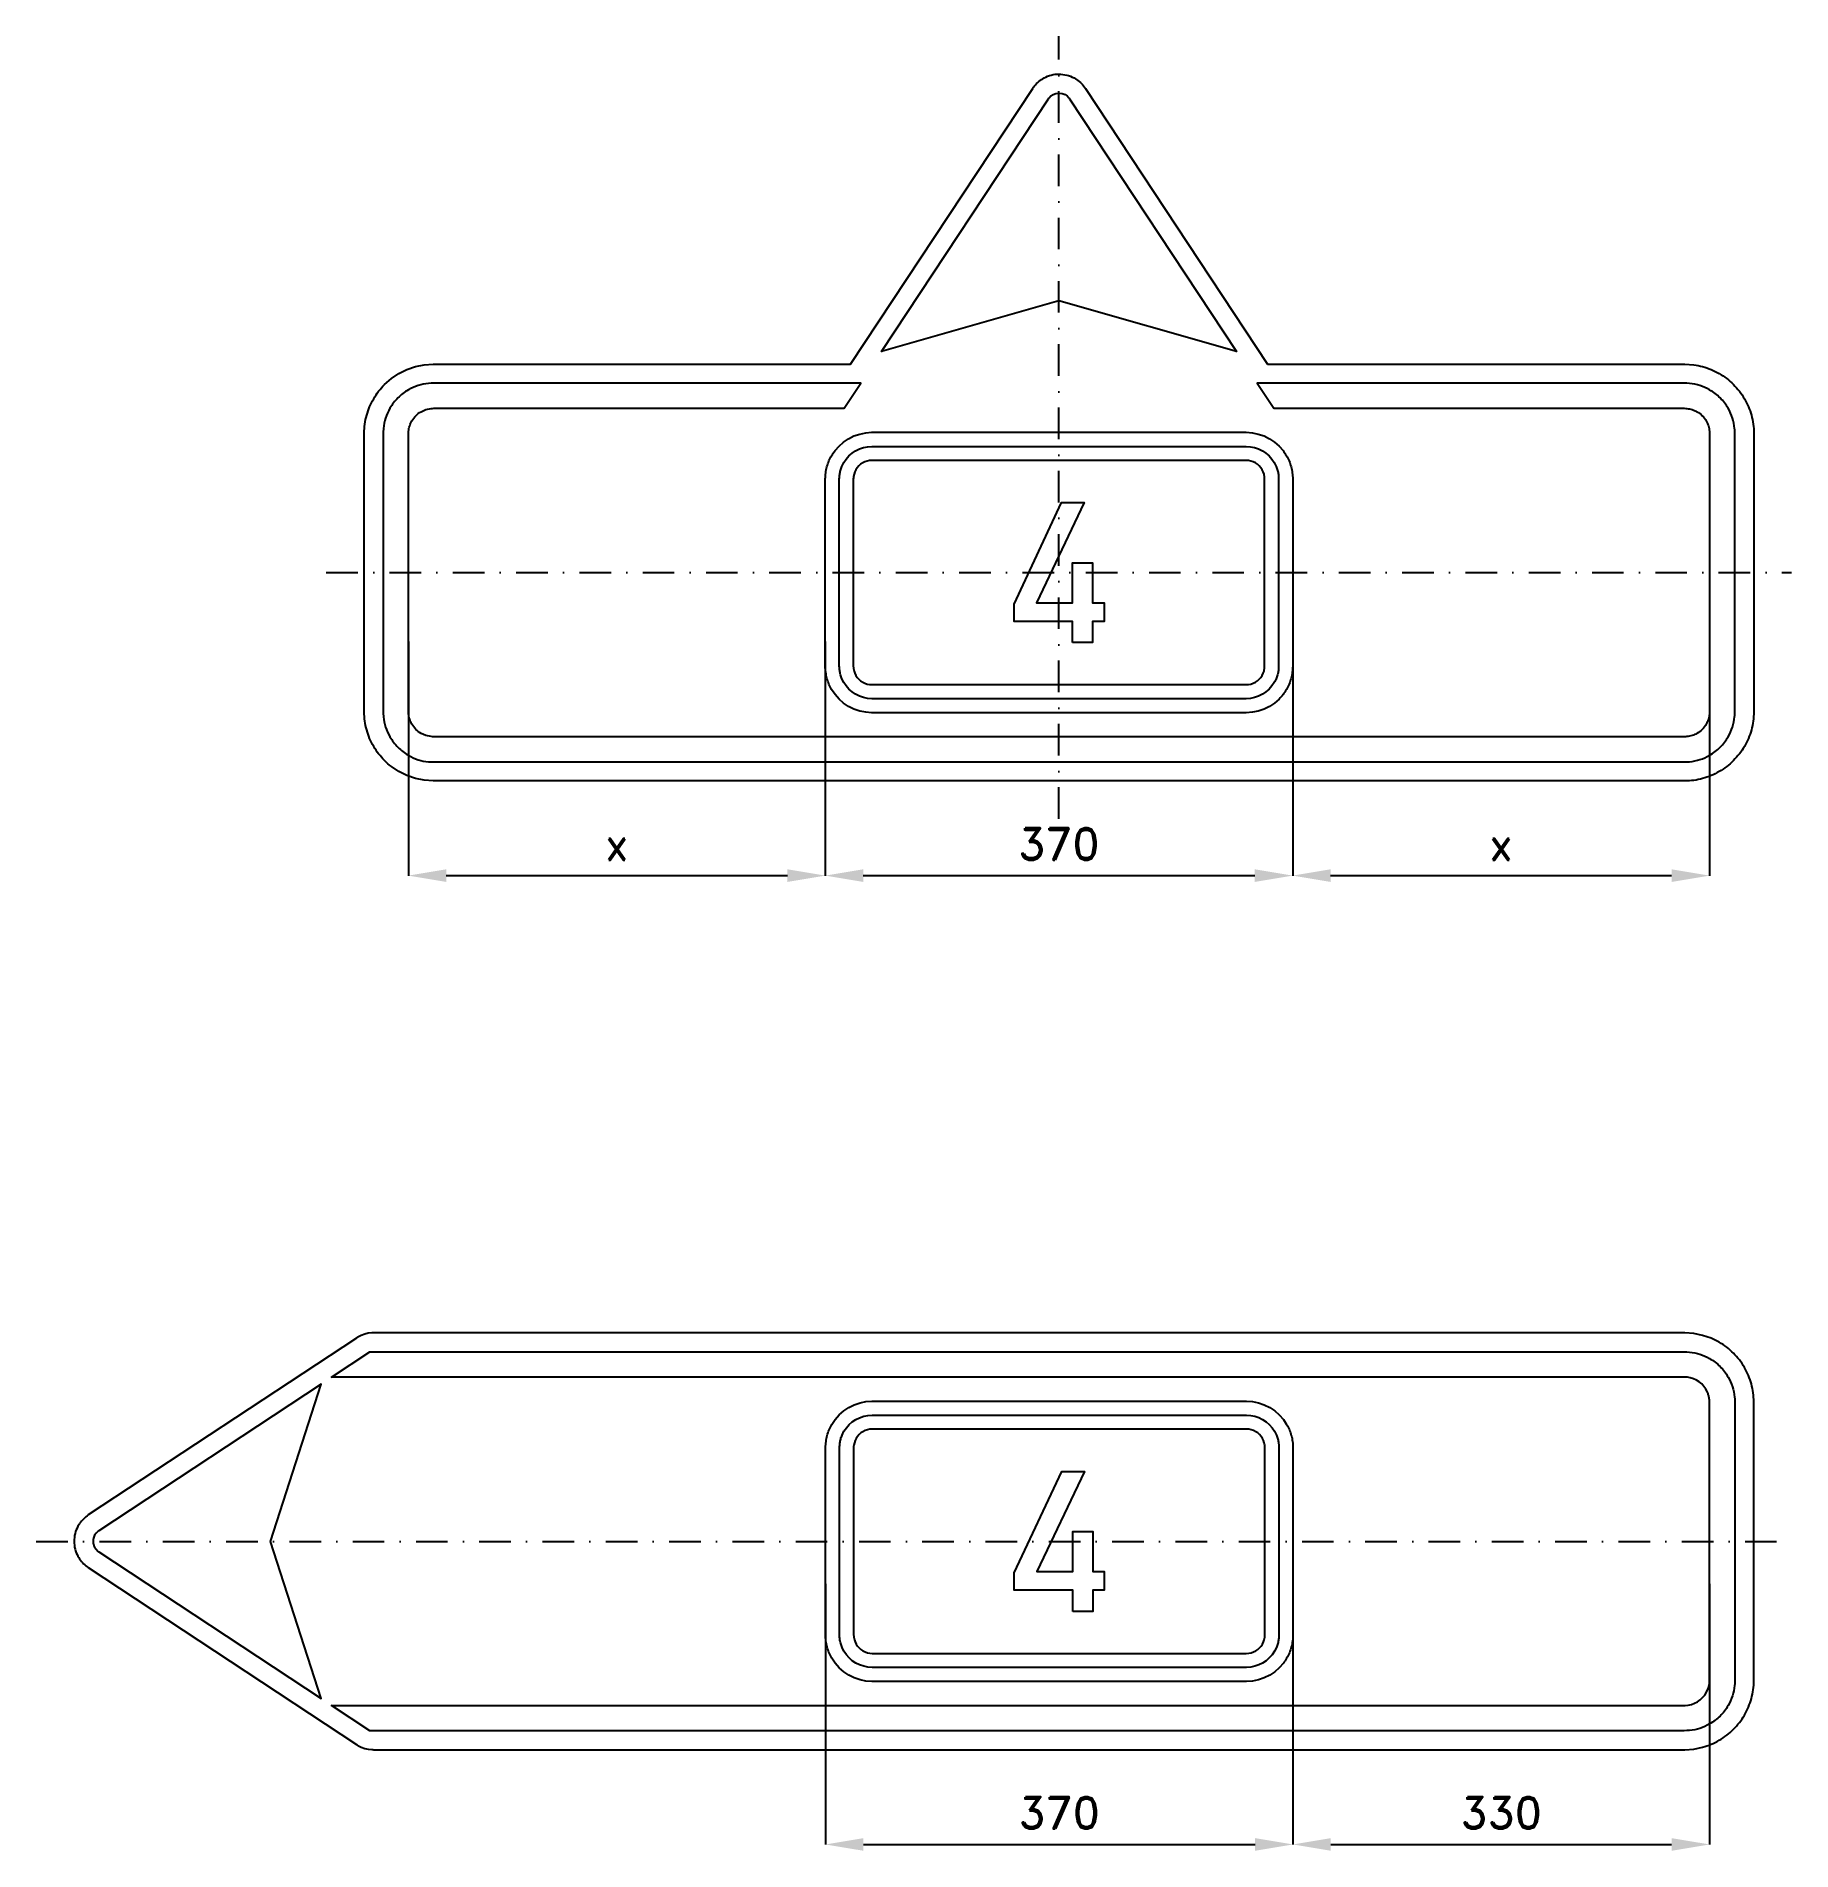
# Model space of a CAD drawing. Header units: millimetres. Extents: x -469 to 921, y 107 to 1543.
import ezdxf

# ---------------------------------------------------------------- set-up
doc = ezdxf.new("R2010")
doc.units = ezdxf.units.MM
doc.header["$LTSCALE"] = 5
doc.linetypes.add('ČERCHOVANÁX2', pattern=[2, 1, -0.5, 0, -0.5])
doc.layers.add('Kóty', color=2, linetype='Continuous')
doc.layers.add('Značka', color=7, linetype='Continuous')
doc.styles.get("Standard").update_dxf_attribs({"font": 'romand.shx', "height": 25})
doc.dimstyles.get("Standard").update_dxf_attribs({"dimtxt": 25, "dimasz": 30, "dimexe": 0.18, "dimexo": 0.0625, "dimgap": 12.5, "dimtad": 1, "dimdec": 0, "dimzin": 0, "dimdsep": 46, "dimtxsty": 'Standard', "dimcen": 0.09, "dimadec": 0, "dimazin": 0, "dimtfac": 1, "dimtdec": 0, "dimtofl": 0, "dimtmove": 0, "dimatfit": 3, "dimfxl": 1, "dimtolj": 1, "dimtzin": 0, "dimarcsym": 0})

msp = doc.modelspace()

# ---------------------------------------------------------------- blocks, each defined once
blk = doc.blocks.new('*D2')
at = {"layer": 'Defpoints', "color": 0, "transparency": 16777216}
for p in [(156.1, 318.1), (526.1, 318.1), (526.1, 111.6)]:
    blk.add_point(p, dxfattribs=at)
at = {"layer": 'Kóty', "color": 0, "lineweight": -2, "transparency": 16777216}
for p, q in [((156.1, 318), (156.1, 111.5)), ((526.1, 318), (526.1, 111.5)), ((186.1, 111.6), (496.1, 111.6))]:
    blk.add_line(p, q, dxfattribs=at)
at = {"layer": 'Kóty', "color": 0, "transparency": 16777216}
for points in [[(186.1, 116.6), (186.1, 106.6), (156.1, 111.6)], [(496.1, 116.6), (496.1, 106.6), (526.1, 111.6)]]:
    blk.add_solid(points, dxfattribs=at)
at = {"layer": 'Kóty', "color": 0, "transparency": 16777216, "insert": (341.1, 136.6), "char_height": 25, "attachment_point": 5}
blk.add_mtext('\\A1;370', dxfattribs=at)
blk = doc.blocks.new('*D3')
at = {"layer": 'Defpoints', "color": 0, "transparency": 16777216}
for p in [(526.1, 318), (855.9, 318), (855.9, 111.6)]:
    blk.add_point(p, dxfattribs=at)
at = {"layer": 'Kóty', "color": 0, "lineweight": -2, "transparency": 16777216}
for p, q in [((526.1, 318), (526.1, 111.5)), ((855.9, 318), (855.9, 111.5)), ((556.1, 111.6), (825.9, 111.6))]:
    blk.add_line(p, q, dxfattribs=at)
at = {"layer": 'Kóty', "color": 0, "transparency": 16777216}
for points in [[(556.1, 116.6), (556.1, 106.6), (526.1, 111.6)], [(825.9, 116.6), (825.9, 106.6), (855.9, 111.6)]]:
    blk.add_solid(points, dxfattribs=at)
at = {"layer": 'Kóty', "color": 0, "transparency": 16777216, "insert": (691, 136.6), "char_height": 25, "attachment_point": 5}
blk.add_mtext('\\A1;330', dxfattribs=at)
blk = doc.blocks.new('*D4')
at = {"layer": 'Defpoints', "color": 0, "transparency": 16777216}
for p in [(-174.1, 1064.3), (155.9, 1064.3), (155.9, 878.7)]:
    blk.add_point(p, dxfattribs=at)
at = {"layer": 'Kóty', "color": 0, "lineweight": -2, "transparency": 16777216}
for p, q in [((-174.1, 1064.2), (-174.1, 878.5)), ((155.9, 1064.2), (155.9, 878.5)), ((-144.1, 878.7), (125.9, 878.7))]:
    blk.add_line(p, q, dxfattribs=at)
at = {"layer": 'Kóty', "color": 0, "transparency": 16777216}
for points in [[(-144.1, 883.7), (-144.1, 873.7), (-174.1, 878.7)], [(125.9, 883.7), (125.9, 873.7), (155.9, 878.7)]]:
    blk.add_solid(points, dxfattribs=at)
at = {"layer": 'Kóty', "color": 0, "transparency": 16777216, "insert": (-9.1, 903.7), "char_height": 25, "attachment_point": 5}
blk.add_mtext('\\A1;x', dxfattribs=at)
blk = doc.blocks.new('*D5')
at = {"layer": 'Defpoints', "color": 0, "transparency": 16777216}
for p in [(525.9, 1082), (855.9, 1082), (855.9, 878.7)]:
    blk.add_point(p, dxfattribs=at)
at = {"layer": 'Kóty', "color": 0, "lineweight": -2, "transparency": 16777216}
for p, q in [((525.9, 1082), (525.9, 878.5)), ((855.9, 1082), (855.9, 878.5)), ((555.9, 878.7), (825.9, 878.7))]:
    blk.add_line(p, q, dxfattribs=at)
at = {"layer": 'Kóty', "color": 0, "transparency": 16777216}
for points in [[(555.9, 883.7), (555.9, 873.7), (525.9, 878.7)], [(825.9, 883.7), (825.9, 873.7), (855.9, 878.7)]]:
    blk.add_solid(points, dxfattribs=at)
at = {"layer": 'Kóty', "color": 0, "transparency": 16777216, "insert": (690.9, 903.7), "char_height": 25, "attachment_point": 5}
blk.add_mtext('\\A1;x', dxfattribs=at)
blk = doc.blocks.new('*D7')
at = {"layer": 'Defpoints', "color": 0, "transparency": 16777216}
for p in [(525.9, 1082), (155.9, 1064.2), (525.9, 878.7)]:
    blk.add_point(p, dxfattribs=at)
at = {"layer": 'Kóty', "color": 0, "lineweight": -2, "transparency": 16777216}
for p, q in [((525.9, 1081.9), (525.9, 878.5)), ((155.9, 1064.2), (155.9, 878.5)), ((185.9, 878.7), (495.9, 878.7))]:
    blk.add_line(p, q, dxfattribs=at)
at = {"layer": 'Kóty', "color": 0, "transparency": 16777216}
for points in [[(185.9, 883.7), (185.9, 873.7), (155.9, 878.7)], [(495.9, 883.7), (495.9, 873.7), (525.9, 878.7)]]:
    blk.add_solid(points, dxfattribs=at)
at = {"layer": 'Kóty', "color": 0, "transparency": 16777216, "insert": (340.9, 903.7), "char_height": 25, "attachment_point": 5}
blk.add_mtext('\\A1;370', dxfattribs=at)

# ---------------------------------------------------------------- dimensions: what is measured, and where the dimension line sits
at = {"layer": 'Kóty'}
for base, p1, p2, picture, middle in [((525.9, 878.7), (155.9, 1064.2), (525.9, 1082), '*D7', (340.9, 903.7)), ((526.1, 111.6), (156.1, 318.1), (526.1, 318.1), '*D2', (341.1, 136.6)), ((855.9, 111.6), (526.1, 318), (855.9, 318), '*D3', (691, 136.6))]:
    dim = msp.add_linear_dim(base=base, p1=p1, p2=p2, dimstyle='Standard', dxfattribs=at)
    dim.commit()
    dim.dimension.update_dxf_attribs({"geometry": picture, "text_midpoint": middle})
for base, p1, p2, picture, middle in [((855.9, 878.7), (525.9, 1082), (855.9, 1082), '*D5', (690.9, 903.7)), ((155.9, 878.7), (-174.1, 1064.3), (155.9, 1064.3), '*D4', (-9.1, 903.7))]:
    dim = msp.add_linear_dim(base=base, p1=p1, p2=p2, text='x', dimstyle='Standard', dxfattribs=at)
    dim.commit()
    dim.dimension.update_dxf_attribs({"geometry": picture, "text_midpoint": middle})

# ---------------------------------------------------------------- linework, layer by layer
at = {"layer": 'Značka', "color": 6, "linetype": 'ČERCHOVANÁX2', "ltscale": 5}
for p, q in [((340.9, 923.7), (340.9, 1543.3)), ((-239.1, 1118.7), (920.9, 1118.7)), ((-468.7, 351.6), (920.9, 351.6))]:
    msp.add_line(p, q, dxfattribs=at)
at = {"layer": 'Značka', "color": 3}
for points in [[(505.9, 1283.7), (835.9, 1283.7), (836.2, 1283.7), (836.4, 1283.7), (843.5, 1283.2, -0.035466), (850.4, 1281.7, -0.036248), (857.2, 1279.4, -0.034413), (863.6, 1276.2, -0.03373), (869.5, 1272.3, -0.034077), (874.8, 1267.5, -0.034206), (879.5, 1262.2, -0.034216), (883.5, 1256.3, -0.034061), (886.7, 1249.9, -0.033436), (889, 1243.2, -0.034136), (890.5, 1236.2, -0.036724), (890.9, 1229.1), (890.9, 1228.9), (890.9, 1228.7), (890.9, 1008.7), (890.9, 1008.4), (890.9, 1008.2, -0.032191), (890.4, 1001.1, -0.035473), (889, 994.1, -0.036275), (886.7, 987.4, -0.034429), (883.5, 981, -0.033715), (879.5, 975.1, -0.034077), (874.8, 969.8, -0.034232), (869.5, 965, -0.034202), (863.6, 961.1, -0.034031), (857.2, 957.9, -0.033452), (850.4, 955.6, -0.034173), (843.5, 954.1, -0.03676), (836.4, 953.7), (836.2, 953.7), (835.9, 953.7), (-154.1, 953.7), (-154.3, 953.7), (-154.5, 953.7), (-161.6, 954.2), (-168.6, 955.6), (-175.3, 957.9), (-181.7, 961.1), (-187.6, 965, -0.034083), (-193, 969.8, -0.034199), (-197.7, 975.1, -0.034227), (-201.6, 981, -0.034054), (-204.8, 987.4, -0.033424), (-207.1, 994.1, -0.034138), (-208.6, 1001.1, -0.036745), (-209.1, 1008.2), (-209.1, 1008.4), (-209.1, 1008.7), (-209.1, 1228.7), (-209.1, 1228.9), (-209.1, 1229.1, -0.032178), (-208.6, 1236.2, -0.035434), (-207.1, 1243.2, -0.036275), (-204.8, 1249.9, -0.034433), (-201.6, 1256.3, -0.03373), (-197.7, 1262.2, -0.03408), (-193, 1267.5), (-187.6, 1272.3), (-181.7, 1276.2), (-175.3, 1279.4), (-168.6, 1281.7), (-161.6, 1283.2), (-154.5, 1283.7), (-154.3, 1283.7), (-154.1, 1283.7), (175.9, 1283.7), (175.9, 1283.7), (320.1, 1502), (320.8, 1503), (321.5, 1504, -0.052439), (325, 1507.5, -0.052824), (329.1, 1510.3, -0.06565), (334.8, 1512.6, -0.065783), (340.9, 1513.3, -0.065435), (347, 1512.5, -0.063805), (352.8, 1510.3), (356.9, 1507.6, -0.057713), (360.3, 1504), (361.1, 1503), (361.8, 1502), (505.9, 1283.7)], [(146.9, 1248.7), (170.8, 1248.7), (184, 1268.7), (-154.1, 1268.7), (-156.2, 1268.6), (-158.2, 1268.4, 0.055731), (-166.4, 1266.8, 0.056161), (-174.1, 1263.3, 0.069672), (-182.4, 1257, 0.068389), (-188.7, 1248.7, 0.056467), (-192.2, 1241, 0.061155), (-193.8, 1232.8, 0.012183), (-194, 1230.7), (-194.1, 1228.7), (-194.1, 1008.7), (-194, 1006.6, 0.010728), (-193.8, 1004.5, 0.055756), (-192.2, 996.3, 0.056165), (-188.7, 988.7, 0.069697), (-182.4, 980.3, 0.06837), (-174.1, 974, 0.056416), (-166.4, 970.5, 0.061206), (-158.2, 968.9), (-156.2, 968.7), (-154.1, 968.7), (835.9, 968.7), (838, 968.7), (840.1, 968.9, 0.055754), (848.3, 970.6, 0.056171), (855.9, 974, 0.069687), (864.3, 980.3, 0.06834), (870.6, 988.7, 0.056428), (874.1, 996.3, 0.061091), (875.7, 1004.5, 0.012262), (875.9, 1006.6, 0.004092), (875.9, 1008.7), (875.9, 1228.7), (875.9, 1230.7, 0.010734), (875.7, 1232.8, 0.055655), (874, 1241, 0.05617), (870.6, 1248.7, 0.069708), (864.3, 1257, 0.068332), (855.9, 1263.3, 0.056405), (848.3, 1266.8, 0.061114), (840.1, 1268.4), (838, 1268.6), (835.9, 1268.7), (497.9, 1268.7), (511.1, 1248.7), (835.9, 1248.7), (837, 1248.6), (838, 1248.5, -0.055586), (842.1, 1247.7, -0.056244), (845.9, 1246, -0.069825), (850.1, 1242.8, -0.068205), (853.3, 1238.7, -0.056281), (855, 1234.8, -0.061143), (855.8, 1230.7), (855.9, 1229.7), (855.9, 1228.7), (855.9, 1008.7), (855.9, 1007.6, -0.010615), (855.8, 1006.6, -0.055763), (855, 1002.5, -0.056068), (853.3, 998.7, -0.069573), (850.1, 994.5, -0.068424), (845.9, 991.3, -0.056504), (842.1, 989.6, -0.061003), (838, 988.8), (837, 988.7), (835.9, 988.7), (-154.1, 988.7), (-155.1, 988.7), (-156.2, 988.8), (-160.2, 989.6), (-164.1, 991.3, -0.069697), (-168.2, 994.5, -0.068329), (-171.4, 998.7, -0.056406), (-173.1, 1002.5, -0.061185), (-174, 1006.6), (-174, 1007.6), (-174.1, 1008.7), (-174.1, 1228.7), (-174, 1229.7), (-174, 1230.7, -0.055767), (-173.1, 1234.8, -0.05614), (-171.4, 1238.7, -0.069666), (-168.2, 1242.8, -0.068436), (-164.1, 1246), (-160.2, 1247.7), (-156.2, 1248.5), (-155.1, 1248.6), (-154.1, 1248.7), (146.9, 1248.7)], [(464.9, 516.6), (-201.6, 516.6), (-202.3, 516.6), (-203, 516.6), (-205.9, 516.3), (-208.7, 515.6), (-211.5, 514.6), (-214.1, 513.3), (-214.7, 512.9), (-215.3, 512.5), (-427.5, 372.5), (-428.5, 371.8), (-429.4, 371.1), (-433, 367.6, 0.052745), (-435.7, 363.5, 0.065596), (-438, 357.8, 0.065788), (-438.7, 351.6, 0.065486), (-438, 345.5, 0.063897), (-435.7, 339.8, 0.05272), (-433, 335.7, 0.057591), (-429.4, 332.2), (-428.5, 331.5), (-427.5, 330.8), (-215.3, 190.8), (-214.7, 190.4), (-214.1, 190), (-211.5, 188.7), (-208.7, 187.7), (-205.9, 187), (-203, 186.7), (-202.3, 186.7), (-201.6, 186.6), (445.9, 186.6), (464.9, 186.6), (835.9, 186.6), (836.1, 186.6), (836.4, 186.6), (843.5, 187.1), (850.4, 188.6, 0.036254), (857.2, 190.9, 0.03439), (863.6, 194.1, 0.033682), (869.5, 198, 0.034066), (874.8, 202.8, 0.034193), (879.5, 208.1, 0.034231), (883.5, 214, 0.034046), (886.7, 220.4, 0.033404), (889, 227.1, 0.034103), (890.5, 234.1, 0.036741), (890.9, 241.2), (890.9, 241.4), (890.9, 241.6), (890.9, 461.6), (890.9, 461.9), (890.9, 462.1, 0.032168), (890.4, 469.2, 0.035417), (889, 476.2, 0.036247), (886.7, 482.9, 0.034414), (883.5, 489.3, 0.033744), (879.5, 495.2, 0.034098), (874.8, 500.5, 0.034129), (869.5, 505.3, 0.03427), (863.6, 509.2), (857.2, 512.4), (850.4, 514.7), (843.5, 516.2), (836.4, 516.6), (836.1, 516.6), (835.9, 516.6), (464.9, 516.6)], [(855.9, 241.6), (855.9, 461.6), (855.9, 461.9), (855.9, 462.2, 0.033893), (855.7, 464.8, 0.035507), (855.1, 467.3, 0.035969), (854.2, 469.8), (853, 472.1), (851.5, 474.2), (849.7, 476.2), (847.7, 477.8), (845.5, 479.2), (843.1, 480.3), (840.6, 481.1), (838.5, 481.5), (836.4, 481.6), (836.2, 481.6), (835.9, 481.6), (-234.9, 481.6), (-204.6, 501.6), (835.9, 501.6), (838, 501.6), (840.1, 501.4, -0.055788), (848.3, 499.7, -0.056118), (855.9, 496.3, -0.069707), (864.3, 490, -0.068346), (870.6, 481.6, -0.056429), (874.1, 474, -0.061179), (875.7, 465.8, -0.012228), (875.9, 463.7), (875.9, 461.6), (875.9, 241.6, -0.003624), (875.9, 239.6, -0.01075), (875.7, 237.5, -0.055765), (874, 229.3, -0.056193), (870.6, 221.6, -0.069709), (864.3, 213.3, -0.068409), (855.9, 207, -0.05641), (848.3, 203.5, -0.06091), (840.1, 201.9), (838, 201.7), (835.9, 201.6), (-204.6, 201.6), (-234.9, 221.6), (835.9, 221.6), (836.2, 221.6), (836.5, 221.7), (839.1, 221.9), (841.6, 222.5), (844.1, 223.4), (846.4, 224.6), (848.5, 226.1), (850.4, 227.9), (852.1, 229.9), (853.5, 232.1), (854.6, 234.5, 0.033952), (855.4, 237, 0.02819), (855.8, 239.1, 0.029978), (855.9, 241.2), (855.9, 241.4), (855.9, 241.6)], [(-419.2, 360), (-419.6, 359.7), (-420, 359.4), (-421.4, 358), (-422.5, 356.4), (-423.4, 354.1, 0.065676), (-423.7, 351.6, 0.065383), (-423.4, 349.2, 0.064309), (-422.5, 346.9), (-421.4, 345.3), (-420, 343.9), (-419.6, 343.6), (-419.2, 343.3), (-243.2, 227.2), (-283.2, 351.6), (-243.2, 476.1), (-419.2, 360)]]:
    msp.add_lwpolyline(points, format="xyb", dxfattribs=at)
msp.add_lwpolyline([(340.9, 1333.7), (200.5, 1293.7), (332.6, 1493.8), (332.9, 1494.2), (333.2, 1494.6), (334.5, 1496), (336.2, 1497.1), (338.5, 1498), (340.9, 1498.3), (343.4, 1498), (345.7, 1497.1), (347.3, 1496), (348.7, 1494.6), (349, 1494.2), (349.3, 1493.8), (481.4, 1293.7), (340.9, 1333.7)], dxfattribs=at)
at = {"layer": 'Značka', "color": 5}
for points in [[(192.9, 1007.7), (192.8, 1007.7), (192.6, 1007.7), (187.9, 1008), (183.2, 1009), (178.6, 1010.5), (174.4, 1012.7), (170.4, 1015.3), (166.8, 1018.5), (163.6, 1022.1), (160.9, 1026.1, -0.034048), (158.8, 1030.4, -0.033402), (157.2, 1034.9, -0.034124), (156.3, 1039.6, -0.03676), (155.9, 1044.4), (155.9, 1044.5), (155.9, 1044.7), (155.9, 1192.7), (155.9, 1192.8), (155.9, 1192.9, -0.032204), (156.3, 1197.7, -0.035456), (157.2, 1202.4, -0.036286), (158.8, 1207, -0.034427), (160.9, 1211.2, -0.033758), (163.6, 1215.2), (166.8, 1218.8), (170.4, 1222), (174.4, 1224.6), (178.6, 1226.8), (183.2, 1228.3), (187.9, 1229.3), (192.6, 1229.7), (192.8, 1229.7), (192.9, 1229.7), (488.9, 1229.7), (489.1, 1229.7), (489.2, 1229.7), (494, 1229.3), (498.7, 1228.3), (503.2, 1226.8), (507.5, 1224.6), (511.5, 1222), (515.1, 1218.8), (518.3, 1215.2, -0.034246), (520.9, 1211.2, -0.034082), (523.1, 1207, -0.033429), (524.6, 1202.4, -0.034123), (525.6, 1197.7, -0.03671), (525.9, 1192.9), (525.9, 1192.8), (525.9, 1192.7), (525.9, 1044.7), (525.9, 1044.5), (525.9, 1044.4, -0.032191), (525.6, 1039.6, -0.035444), (524.6, 1034.9, -0.036236), (523.1, 1030.4, -0.034438), (520.9, 1026.1, -0.033737), (518.3, 1022.1, -0.0341), (515.1, 1018.5), (511.5, 1015.3), (507.5, 1012.7), (503.2, 1010.5), (498.7, 1009), (494, 1008), (489.2, 1007.7), (489.1, 1007.7), (488.9, 1007.7), (192.9, 1007.7)], [(192.9, 1018.8), (192.8, 1018.8), (192.7, 1018.8), (189.4, 1019), (186.1, 1019.7), (182.9, 1020.7), (179.9, 1022.3), (177.1, 1024.1), (174.6, 1026.3), (172.4, 1028.9), (170.5, 1031.6), (169, 1034.6, -0.033406), (168, 1037.8, -0.034126), (167.3, 1041.1, -0.036734), (167, 1044.5), (167, 1044.6), (167, 1044.7), (167, 1192.7), (167, 1192.8), (167, 1192.9, -0.032193), (167.3, 1196.2, -0.035482), (168, 1199.5, -0.036266), (169, 1202.7), (170.5, 1205.7), (172.4, 1208.5), (174.6, 1211), (177.1, 1213.2), (179.9, 1215.1), (182.9, 1216.6), (186.1, 1217.6), (189.4, 1218.3), (192.7, 1218.6), (192.8, 1218.6), (192.9, 1218.6), (488.9, 1218.6), (489, 1218.6), (489.1, 1218.6), (492.5, 1218.3), (495.8, 1217.6), (498.9, 1216.6), (501.9, 1215.1), (504.7, 1213.2), (507.2, 1211), (509.5, 1208.5), (511.3, 1205.7), (512.8, 1202.7, -0.033389), (513.9, 1199.5, -0.034108), (514.6, 1196.2, -0.03677), (514.8, 1192.9), (514.8, 1192.8), (514.8, 1192.7), (514.8, 1044.7), (514.8, 1044.6), (514.8, 1044.5, -0.032168), (514.6, 1041.1, -0.035434), (513.9, 1037.8, -0.0363), (512.8, 1034.6, -0.03439), (511.3, 1031.6), (509.5, 1028.9), (507.2, 1026.3), (504.7, 1024.1), (501.9, 1022.3), (498.9, 1020.8), (495.8, 1019.7), (492.5, 1019), (489.1, 1018.8), (489, 1018.8), (488.9, 1018.8), (192.9, 1018.8)], [(192.9, 1029.9), (488.9, 1029.9), (489, 1029.9), (489.1, 1029.9), (491, 1030), (492.8, 1030.4), (494.7, 1031), (496.4, 1031.9), (498, 1032.9), (499.4, 1034.2), (500.7, 1035.6), (501.7, 1037.2), (502.6, 1038.9), (503.2, 1040.7, 0.034134), (503.6, 1042.6, 0.0367), (503.7, 1044.5), (503.7, 1044.6), (503.7, 1044.7), (503.7, 1192.7), (503.7, 1192.7), (503.7, 1192.8, 0.032156), (503.6, 1194.7, 0.03541), (503.2, 1196.6), (502.6, 1198.4), (501.7, 1200.1), (500.7, 1201.7), (499.4, 1203.1), (498, 1204.4), (496.4, 1205.5), (494.7, 1206.3), (492.8, 1206.9), (491, 1207.3), (489.1, 1207.5), (489, 1207.5), (488.9, 1207.5), (192.9, 1207.5), (192.9, 1207.5), (192.8, 1207.5), (190.9, 1207.3), (189, 1206.9), (187.2, 1206.3), (185.5, 1205.5), (183.9, 1204.4), (182.5, 1203.1), (181.2, 1201.7), (180.1, 1200.1), (179.3, 1198.4), (178.7, 1196.6), (178.3, 1194.7, 0.0367), (178.1, 1192.8), (178.1, 1192.7), (178.1, 1192.7), (178.1, 1044.7), (178.1, 1044.6), (178.1, 1044.5, 0.032174), (178.3, 1042.6, 0.03541), (178.7, 1040.7), (179.3, 1038.9), (180.1, 1037.2), (181.2, 1035.6), (182.5, 1034.2), (183.9, 1032.9), (185.5, 1031.9), (187.2, 1031), (189, 1030.4), (190.9, 1030), (192.8, 1029.9), (192.9, 1029.9), (192.9, 1029.9)], [(193.1, 240.6), (193, 240.6), (192.8, 240.6), (188.1, 241), (183.4, 242), (178.8, 243.5), (174.5, 245.7), (170.6, 248.3), (167, 251.5), (163.8, 255.1), (161.1, 259.1, -0.033999), (159, 263.3, -0.033435), (157.4, 267.9, -0.034157), (156.4, 272.6, -0.036767), (156.1, 277.4), (156.1, 277.5), (156.1, 277.6), (156.1, 425.6), (156.1, 425.8), (156.1, 425.9, -0.032191), (156.5, 430.7, -0.035468), (157.4, 435.4, -0.036304), (159, 439.9, -0.034378), (161.1, 444.2), (163.8, 448.2), (167, 451.8), (170.6, 455), (174.5, 457.6), (178.8, 459.8), (183.4, 461.3), (188.1, 462.3), (192.8, 462.6), (193, 462.6), (193.1, 462.6), (489.1, 462.6), (489.3, 462.6), (489.4, 462.6), (494.2, 462.3), (498.9, 461.3), (503.4, 459.8), (507.7, 457.6), (511.7, 455), (515.3, 451.8), (518.5, 448.2), (521.1, 444.2, -0.034034), (523.3, 439.9, -0.033447), (524.8, 435.4, -0.034144), (525.8, 430.7, -0.036716), (526.1, 425.9), (526.1, 425.8), (526.1, 425.6), (526.1, 277.6), (526.1, 277.5), (526.1, 277.4, -0.032178), (525.8, 272.6, -0.035468), (524.8, 267.9, -0.036268), (523.3, 263.3, -0.034389), (521.1, 259.1, -0.03368), (518.5, 255.1), (515.3, 251.5), (511.7, 248.3), (507.7, 245.7), (503.4, 243.5), (498.9, 242), (494.2, 241), (489.4, 240.6), (489.3, 240.6), (489.1, 240.6), (193.1, 240.6)], [(193.1, 251.7), (193, 251.7), (192.9, 251.7), (189.6, 252), (186.3, 252.7), (183.1, 253.7), (180.1, 255.2), (177.3, 257.1), (174.8, 259.3), (172.6, 261.8), (170.7, 264.6), (169.2, 267.6), (168.1, 270.8, -0.034096), (167.4, 274.1, -0.036724), (167.2, 277.4), (167.2, 277.5), (167.2, 277.6), (167.2, 425.6), (167.2, 425.7), (167.2, 425.8, -0.032183), (167.5, 429.2, -0.035452), (168.1, 432.5, -0.036245), (169.2, 435.7), (170.7, 438.7), (172.6, 441.4), (174.8, 444), (177.3, 446.2), (180.1, 448), (183.1, 449.5), (186.3, 450.6), (189.6, 451.3), (192.9, 451.5), (193, 451.5), (193.1, 451.5), (489.1, 451.5), (489.2, 451.5), (489.3, 451.5), (492.7, 451.3), (496, 450.6), (499.1, 449.6), (502.1, 448), (504.9, 446.2), (507.4, 444), (509.7, 441.4), (511.5, 438.7), (513, 435.7), (514.1, 432.5, -0.034078), (514.8, 429.2, -0.036761), (515, 425.8), (515, 425.7), (515, 425.6), (515, 277.6), (515, 277.5), (515, 277.4, -0.032165), (514.8, 274.1, -0.035417), (514.1, 270.8, -0.036279), (513, 267.6), (511.5, 264.6), (509.7, 261.8), (507.4, 259.3), (504.9, 257.1), (502.1, 255.2), (499.1, 253.7), (496, 252.7), (492.7, 252), (489.3, 251.7), (489.2, 251.7), (489.1, 251.7), (193.1, 251.7)], [(193.1, 262.8), (489.1, 262.8), (489.2, 262.8), (489.2, 262.8), (491.2, 263), (493, 263.4), (494.8, 264), (496.6, 264.8), (498.2, 265.9), (499.6, 267.2), (500.9, 268.6), (501.9, 270.2), (502.8, 271.9), (503.4, 273.7), (503.8, 275.6, 0.036812), (503.9, 277.5), (503.9, 277.6), (503.9, 277.6), (503.9, 425.6), (503.9, 425.7), (503.9, 425.8, 0.032205), (503.8, 427.7, 0.035535), (503.4, 429.6), (502.8, 431.4), (501.9, 433.1), (500.9, 434.7), (499.6, 436.1), (498.2, 437.4), (496.6, 438.4), (494.8, 439.3), (493, 439.9), (491.2, 440.3), (489.2, 440.4), (489.2, 440.4), (489.1, 440.4), (193.1, 440.4), (193.1, 440.4), (193, 440.4), (191.1, 440.3), (189.2, 439.9), (187.4, 439.3), (185.7, 438.4), (184.1, 437.4), (182.7, 436.1), (181.4, 434.7), (180.3, 433.1), (179.5, 431.4), (178.9, 429.6), (178.5, 427.7, 0.036717), (178.3, 425.8), (178.3, 425.7), (178.3, 425.6), (178.3, 277.6), (178.3, 277.6), (178.3, 277.5, 0.032174), (178.5, 275.6, 0.03541), (178.9, 273.7), (179.5, 271.9), (180.3, 270.2), (181.4, 268.6), (182.7, 267.2), (184.1, 265.9), (185.7, 264.8), (187.4, 264), (189.2, 263.4), (191.1, 263), (193, 262.8), (193.1, 262.8), (193.1, 262.8)]]:
    msp.add_lwpolyline(points, format="xyb", dxfattribs=at)
for points in [[(351.7, 1063.2), (351.7, 1079.9), (305.3, 1079.9), (305.3, 1093.7), (342.9, 1174), (360.8, 1174), (323.1, 1094.8), (351.7, 1094.8), (351.7, 1126.4), (367.5, 1126.4), (367.5, 1094.8), (376.6, 1094.8), (376.6, 1079.9), (367.5, 1079.9), (367.5, 1063.2), (351.7, 1063.2)], [(351.9, 296.1), (351.9, 312.9), (305.5, 312.9), (305.5, 326.7), (343.1, 407), (361, 407), (323.3, 327.8), (351.9, 327.8), (351.9, 359.4), (367.7, 359.4), (367.7, 327.8), (376.7, 327.8), (376.7, 312.9), (367.7, 312.9), (367.7, 296.1), (351.9, 296.1)]]:
    msp.add_lwpolyline(points, dxfattribs=at)

msp.set_redraw_order([(e.dxf.handle, doc.entitydb.next_handle()) for e in msp.query("TEXT MTEXT ATTDEF DIMENSION ARC_DIMENSION")])  # texts and dimensions are drawn at this point

doc.saveas('drawing.dxf')
